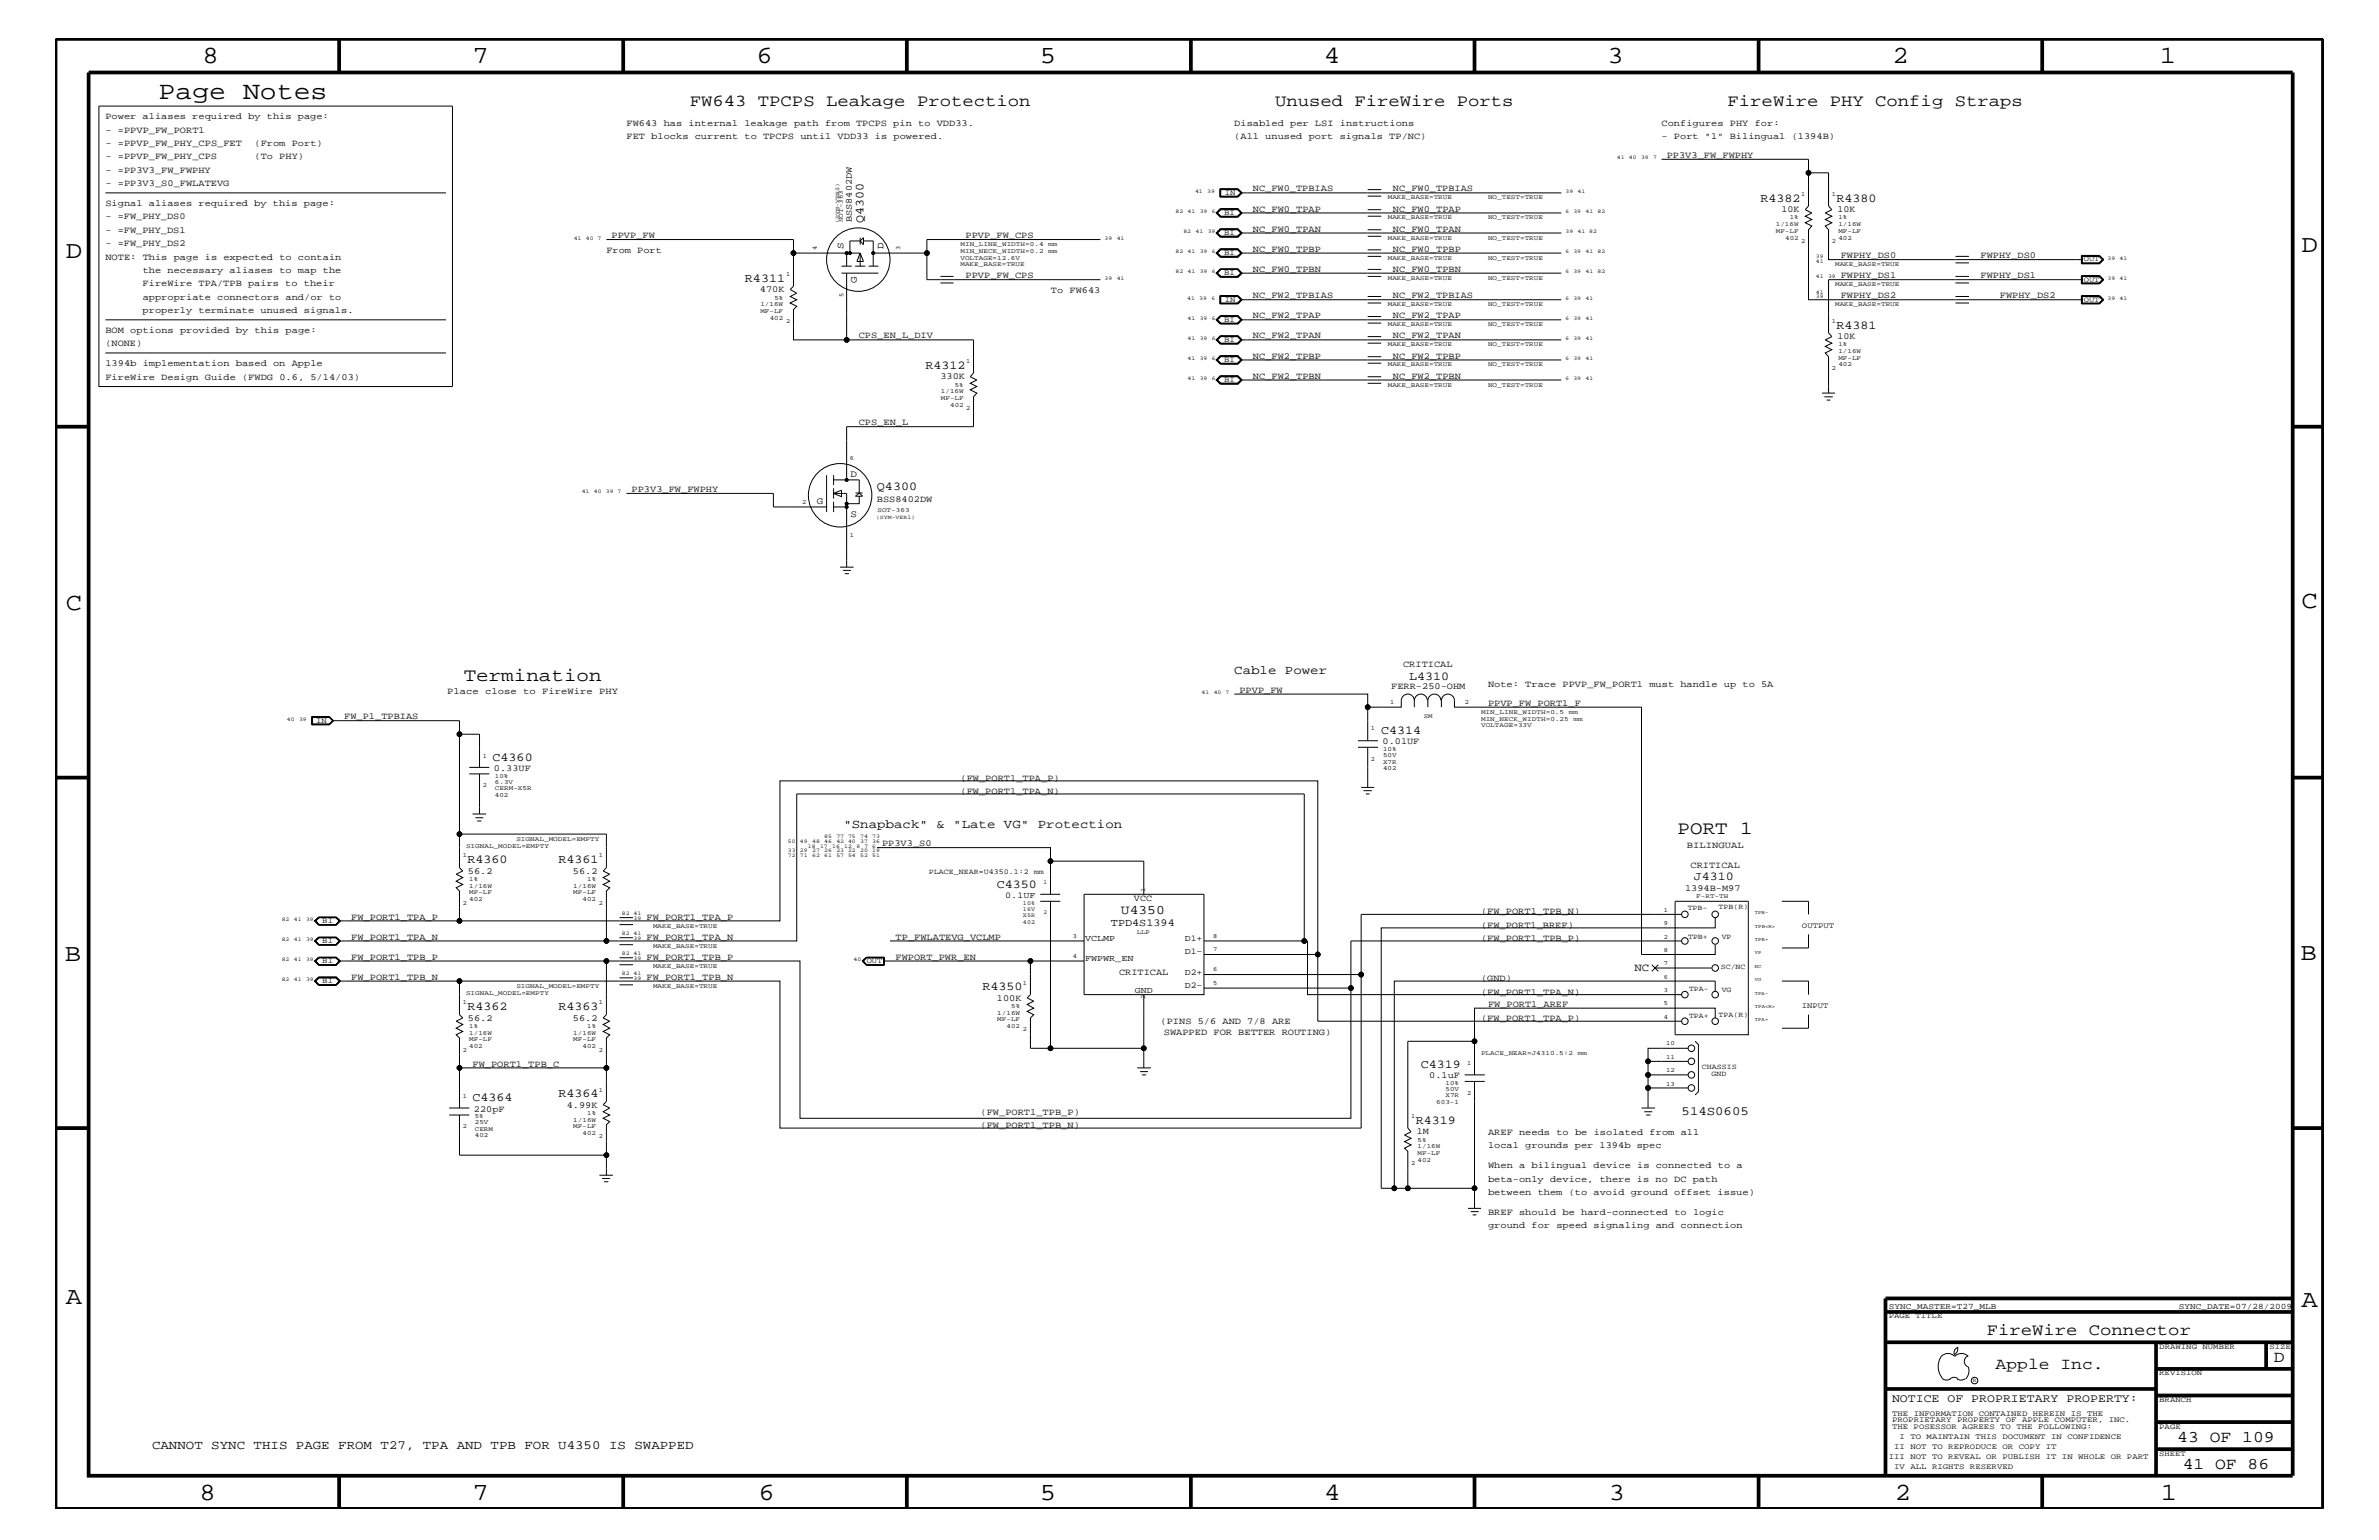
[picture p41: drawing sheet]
<svg xmlns="http://www.w3.org/2000/svg" width="432mm" height="279mm" viewBox="0 0 432 279" stroke-linecap="round" stroke-linejoin="round" font-family="sans-serif">
<defs><g id="words">
<text font-size="4.6" x="28.8" y="18">Page Notes</text>
<g font-size="4.5">
<text x="36.7" y="11.5">8</text>
<text x="85.8" y="11.5">7</text>
<text x="137.3" y="11.5">6</text>
<text x="188.7" y="11.5">5</text>
<text x="240.3" y="11.5">4</text>
<text x="291.8" y="11.5">3</text>
<text x="343.5" y="11.5">2</text>
<text x="392" y="11.5">1</text>
<text x="11.9" y="46.8">D</text>
<text x="417.7" y="45.7">D</text>
<text x="11.9" y="110.6">C</text>
<text x="417.7" y="110.3">C</text>
<text x="11.8" y="174.3">B</text>
<text x="417.6" y="174.2">B</text>
<text x="11.9" y="236.7">A</text>
<text x="417.7" y="237.1">A</text>
<text x="36.2" y="272.1">8</text>
<text x="85.8" y="272.1">7</text>
<text x="137.7" y="272.1">6</text>
<text x="188.7" y="272.1">5</text>
<text x="240.4" y="272.1">4</text>
<text x="292" y="272.1">3</text>
<text x="343.9" y="272.1">2</text>
<text x="392.2" y="272.1">1</text>
</g>
<g font-size="3.4">
<text x="84.2" y="123.5">Termination</text>
<text x="304.5" y="151.3">PORT 1</text>
</g>
<g font-size="3">
<text x="125.2" y="19.2">FW643 TPCPS Leakage Protection</text>
<text x="231.4" y="19.2">Unused FireWire Ports</text>
<text x="313.6" y="19.2">FireWire PHY Config Straps</text>
<text x="360.6" y="242.3">FireWire Connector</text>
<text x="362.2" y="248.4">Apple Inc.</text>
<text x="412.7" y="247.1">D</text>
<text x="395.2" y="261.6">43 OF 109</text>
<text x="396.2" y="266.6">41 OF 86</text>
</g>
<text font-size="2.4" x="203.5" y="165.9">U4350</text>
<g font-size="2.3">
<text x="224" y="122.3">Cable Power</text>
<text x="153.1" y="150.1">&quot;Snapback&quot; &amp; &quot;Late VG&quot; Protection</text>
<text x="305.2" y="202.3">514S0605</text>
<text x="27.6" y="262.9">CANNOT SYNC THIS PAGE FROM T27, TPA AND TPB FOR U4350 IS SWAPPED</text>
</g>
<g font-size="2.2">
<text x="156.7" y="40.4" transform="rotate(-90 156.7 40.4)">Q4300</text>
<text x="319.5" y="36.7">R4382</text>
<text x="333.3" y="36.7">R4380</text>
<text x="135.2" y="51.3">R4311</text>
<text x="333.3" y="59.7">R4381</text>
<text x="168" y="67">R4312</text>
<text x="159.2" y="88.9">Q4300</text>
<text x="255.8" y="123.4">L4310</text>
<text x="250.7" y="133.2">C4314</text>
<text x="89.4" y="138">C4360</text>
<text x="84.8" y="156.7">R4360</text>
<text x="101.3" y="156.7">R4361</text>
<text x="180.9" y="161.1">C4350</text>
<text x="307.4" y="159.7">J4310</text>
<text x="178.3" y="179.7">R4350</text>
<text x="84.8" y="183.3">R4362</text>
<text x="101.3" y="183.3">R4363</text>
<text x="257.9" y="193.7">C4319</text>
<text x="85.8" y="199.8">C4364</text>
<text x="101.3" y="199.1">R4364</text>
<text x="257" y="204">R4319</text>
</g>
<text font-size="2.1" x="343.4" y="254.4">NOTICE OF PROPRIETARY PROPERTY:</text>
<text font-size="2" x="296.7" y="176.2">NC</text>
<text font-size="1.9" x="201.6" y="168">TPD4S1394</text>
<g font-size="1.8">
<text x="153.1" y="45.2" transform="rotate(-90 153.1 45.2)">S</text>
<text x="160.4" y="45.2" transform="rotate(-90 160.4 45.2)">D</text>
<text x="155.5" y="51.3" transform="rotate(-90 155.5 51.3)">G</text>
<text x="154.3" y="86.5">D</text>
<text x="148.3" y="91.4">G</text>
<text x="154.3" y="93.8">S</text>
</g>
<g font-size="1.7">
<text x="19.1" y="21.6">Power aliases required by this page:</text>
<text x="113.7" y="22.9">FW643 has internal leakage path from TPCPS pin to VDD33.</text>
<text x="224" y="22.9">Disabled per LSI instructions</text>
<text x="301.6" y="22.9">Configures PHY for:</text>
<text x="19.1" y="28.9">- =PPVP_FW_PHY_CPS</text>
<text x="19.1" y="24.1">- =PPVP_FW_PORT1</text>
<text x="19.1" y="26.5">- =PPVP_FW_PHY_CPS_FET</text>
<text x="46.2" y="28.9">(To PHY)</text>
<text x="46.2" y="26.5">(From Port)</text>
<text x="113.7" y="25.3">FET blocks current to TPCPS until VDD33 is powered.</text>
<text x="224" y="25.3">(All unused port signals TP/NC)</text>
<text x="301.6" y="25.3">- Port &quot;1&quot; Bilingual (1394B)</text>
<text x="302.5" y="28.6">PP3V3_FW_FWPHY</text>
<text x="19.1" y="31.4">- =PP3V3_FW_FWPHY</text>
<text x="19.1" y="33.7">- =PP3V3_S0_FWLATEVG</text>
<text x="227.4" y="34.7">NC_FW0_TPBIAS</text>
<text x="252.8" y="34.7">NC_FW0_TPBIAS</text>
<text x="19.1" y="39.8">- =FW_PHY_DS0</text>
<text x="19.1" y="37.4">Signal aliases required by this page:</text>
<text x="154.6" y="40.3" transform="rotate(-90 154.6 40.3)">BSS8402DW</text>
<text x="227.4" y="38.4">NC_FW0_TPAP</text>
<text x="252.8" y="38.4">NC_FW0_TPAP</text>
<text x="323.3" y="38.5">10K</text>
<text x="333.5" y="38.5">10K</text>
<text x="19.1" y="47.1">NOTE: This page is expected to contain</text>
<text x="19.1" y="44.6">- =FW_PHY_DS2</text>
<text x="19.1" y="42.3">- =FW_PHY_DS1</text>
<text x="110.1" y="45.9">From Port</text>
<text x="111" y="43.2">PPVP_FW</text>
<text x="175.3" y="43.2">PPVP_FW_CPS</text>
<text x="227.4" y="45.7">NC_FW0_TPBP</text>
<text x="227.4" y="42">NC_FW0_TPAN</text>
<text x="252.8" y="42">NC_FW0_TPAN</text>
<text x="252.8" y="45.7">NC_FW0_TPBP</text>
<text x="334.1" y="46.8">FWPHY_DS0</text>
<text x="359.5" y="46.8">FWPHY_DS0</text>
<text x="25.9" y="51.9">FireWire TPA/TPB pairs to their</text>
<text x="25.9" y="49.6">the necessary aliases to map the</text>
<text x="137.9" y="53">470K</text>
<text x="175.3" y="50.5">PPVP_FW_CPS</text>
<text x="190.8" y="53.2">To FW643</text>
<text x="227.4" y="49.3">NC_FW0_TPBN</text>
<text x="252.8" y="49.3">NC_FW0_TPBN</text>
<text x="334.1" y="50.5">FWPHY_DS1</text>
<text x="359.5" y="50.5">FWPHY_DS1</text>
<text x="25.9" y="56.8">properly terminate unused signals.</text>
<text x="25.9" y="54.4">appropriate connectors and/or to</text>
<text x="227.4" y="54.1">NC_FW2_TPBIAS</text>
<text x="227.4" y="57.8">NC_FW2_TPAP</text>
<text x="252.8" y="54.1">NC_FW2_TPBIAS</text>
<text x="252.8" y="57.8">NC_FW2_TPAP</text>
<text x="334.1" y="54.1">FWPHY_DS2</text>
<text x="363" y="54.1">FWPHY_DS2</text>
<text x="19.1" y="62.9">(NONE)</text>
<text x="19.1" y="60.4">BOM options provided by this page:</text>
<text x="155.9" y="61.4">CPS_EN_L_DIV</text>
<text x="227.4" y="65.1">NC_FW2_TPBP</text>
<text x="227.4" y="61.4">NC_FW2_TPAN</text>
<text x="252.8" y="61.4">NC_FW2_TPAN</text>
<text x="252.8" y="65.1">NC_FW2_TPBP</text>
<text x="333.5" y="61.5">10K</text>
<text x="19.1" y="68.9">FireWire Design Guide (FWDG 0.6, 5/14/03)</text>
<text x="19.1" y="66.5">1394b implementation based on Apple</text>
<text x="170.7" y="68.8">330K</text>
<text x="227.4" y="68.7">NC_FW2_TPBN</text>
<text x="252.8" y="68.7">NC_FW2_TPBN</text>
<text x="155.9" y="77.2">CPS_EN_L</text>
<text x="114.6" y="89.3">PP3V3_FW_FWPHY</text>
<text x="159.2" y="91.1">BSS8402DW</text>
<text x="81.2" y="125.9">Place close to FireWire PHY</text>
<text x="225" y="125.7">PPVP_FW</text>
<text x="252.5" y="125.1">FERR-250-OHM</text>
<text x="254.7" y="121">CRITICAL</text>
<text x="270.1" y="124.7">Note: Trace PPVP_FW_PORT1 must handle up to 5A</text>
<text x="62.5" y="130.5">FW_P1_TPBIAS</text>
<text x="270.1" y="128">PPVP_FW_PORT1_F</text>
<text x="251" y="135">0.01UF</text>
<text x="89.7" y="139.8">0.33UF</text>
<text x="174.3" y="141.7">(FW_PORT1_TPA_P)</text>
<text x="174.3" y="144">(FW_PORT1_TPA_N)</text>
<text x="160.1" y="153.5">PP3V3_S0</text>
<text x="306.2" y="153.8">BILINGUAL</text>
<text x="84.9" y="158.5">56.2</text>
<text x="104" y="158.5">56.2</text>
<text x="305.9" y="161.6">1394B-M97</text>
<text x="306.8" y="157.4">CRITICAL</text>
<text x="63.8" y="166.9">FW_PORT1_TPA_P</text>
<text x="117.3" y="166.9">FW_PORT1_TPA_P</text>
<text x="205.8" y="163.5">VCC</text>
<text x="268.8" y="165.9">(FW_PORT1_TPB_N)</text>
<text x="63.8" y="170.5">FW_PORT1_TPA_N</text>
<text x="117.3" y="170.5">FW_PORT1_TPA_N</text>
<text x="162.6" y="170.5">TP_FWLATEVG_VCLMP</text>
<text x="268.8" y="170.7">(FW_PORT1_TPB_P)</text>
<text x="268.8" y="168.3">(FW_PORT1_BREF)</text>
<text x="63.8" y="174.2">FW_PORT1_TPB_P</text>
<text x="63.8" y="177.7">FW_PORT1_TPB_N</text>
<text x="117.3" y="174.2">FW_PORT1_TPB_P</text>
<text x="117.3" y="177.7">FW_PORT1_TPB_N</text>
<text x="162.6" y="174.2">FWPORT_PWR_EN</text>
<text x="203.1" y="176.8">CRITICAL</text>
<text x="268.8" y="178">(GND)</text>
<text x="84.9" y="185.2">56.2</text>
<text x="104" y="185.2">56.2</text>
<text x="180.9" y="181.6">100K</text>
<text x="210.7" y="185.9">(PINS 5/6 AND 7/8 ARE</text>
<text x="268.8" y="185.3">(FW_PORT1_TPA_P)</text>
<text x="268.8" y="180.5">(FW_PORT1_TPA_N)</text>
<text x="270.1" y="182.7">FW_PORT1_AREF</text>
<text x="211.2" y="187.7">SWAPPED FOR BETTER ROUTING)</text>
<text x="85.8" y="193.6">FW_PORT1_TPB_C</text>
<text x="259.4" y="195.6">0.1uF</text>
<text x="86" y="201.7">220pF</text>
<text x="102.9" y="200.9">4.99K</text>
<text x="178" y="202.3">(FW_PORT1_TPB_P)</text>
<text x="178" y="204.7">(FW_PORT1_TPB_N)</text>
<text x="257.1" y="205.8">1M</text>
<text x="270.1" y="205.9">AREF needs to be isolated from all</text>
<text x="270.1" y="208.3">local grounds per 1394b spec</text>
<text x="270.1" y="211.9">When a bilingual device is connected to a</text>
<text x="270.1" y="214.4">beta-only device, there is no DC path</text>
<text x="270.1" y="216.9">between them (to avoid ground offset issue)</text>
<text x="270.1" y="220.4">BREF should be hard-connected to logic</text>
<text x="270.1" y="222.9">ground for speed signaling and connection</text>
</g>
<g font-size="1.6">
<text x="182.5" y="162.8">0.1UF</text>
<text x="196.9" y="170.7">VCLMP</text>
<text x="215.1" y="173.2">D1-</text>
<text x="215.1" y="170.7">D1+</text>
<text x="196.9" y="174.4">FWPWR_EN</text>
<text x="215.1" y="179.3">D2-</text>
<text x="215.1" y="176.8">D2+</text>
<text x="206" y="180.2">GND</text>
</g>
<g font-size="1.5">
<text x="342.8" y="237.4">SYNC_MASTER=T27_MLB</text>
<text x="395.5" y="237.4">SYNC_DATE=07/28/2009</text>
</g>
<g font-size="1.4">
<text x="222.3" y="35.3">IN</text>
<text x="222.2" y="39">BI</text>
<text x="222.2" y="42.6">BI</text>
<text x="222.2" y="46.3">BI</text>
<text x="378.2" y="47.4">OUT</text>
<text x="222.2" y="49.9">BI</text>
<text x="378.2" y="51.1">OUT</text>
<text x="222.2" y="58.4">BI</text>
<text x="222.3" y="54.7">IN</text>
<text x="378.2" y="54.7">OUT</text>
<text x="222.2" y="62">BI</text>
<text x="222.2" y="65.6">BI</text>
<text x="222.2" y="69.3">BI</text>
<text x="57.4" y="131.1">IN</text>
<text x="168.6" y="158.6">PLACE_NEAR=U4350.1:2 mm</text>
<text x="58.5" y="167.5">BI</text>
<text x="306.3" y="165">TPB-</text>
<text x="311.9" y="165">TPB(R)</text>
<text x="58.5" y="171.1">BI</text>
<text x="306.4" y="170.3">TPB+</text>
<text x="312.5" y="170.3">VP</text>
<text x="327.1" y="168.3">OUTPUT</text>
<text x="58.5" y="174.8">BI</text>
<text x="58.5" y="178.4">BI</text>
<text x="157.3" y="174.8">OUT</text>
<text x="306.6" y="179.9">TPA-</text>
<text x="312.3" y="175.9">SC/NC</text>
<text x="312.5" y="179.9">VG</text>
<text x="306.6" y="184.7">TPA+</text>
<text x="311.9" y="184.6">TPA(R)</text>
<text x="327.1" y="182.9">INPUT</text>
<text x="308.9" y="193.9">CHASSIS</text>
<text x="310.6" y="195.3">GND</text>
<text x="342.8" y="239.2">PAGE TITLE</text>
<text x="391.9" y="244.7">DRAWING NUMBER</text>
<text x="411.9" y="244.7">SIZE</text>
<text x="391.9" y="249.5">REVISION</text>
<text x="343.4" y="256.8">THE INFORMATION CONTAINED HEREIN IS THE</text>
<text x="391.9" y="254.4">BRANCH</text>
<text x="343.4" y="259.3">THE POSESSOR AGREES TO THE FOLLOWING:</text>
<text x="343.4" y="258">PROPRIETARY PROPERTY OF APPLE COMPUTER, INC.</text>
<text x="343.8" y="262.9">II NOT TO REPRODUCE OR COPY IT</text>
<text x="344.8" y="261.1">I TO MAINTAIN THIS DOCUMENT IN CONFIDENCE</text>
<text x="391.9" y="259.3">PAGE</text>
<text x="342.8" y="264.7">III NOT TO REVEAL OR PUBLISH IT IN WHOLE OR PART</text>
<text x="343.8" y="266.6">IV ALL RIGHTS RESERVED</text>
<text x="391.9" y="264.1">SHEET</text>
</g>
<g font-size="1.2">
<text x="326.9" y="35.6">1</text>
<text x="332.5" y="35.6">1</text>
<text x="153" y="40.3" transform="rotate(-90 153 40.3)">SOT-363</text>
<text x="251.9" y="36.2">MAKE_BASE=TRUE</text>
<text x="251.9" y="39.8">MAKE_BASE=TRUE</text>
<text x="270.1" y="36.2">NO_TEST=TRUE</text>
<text x="270.1" y="39.8">NO_TEST=TRUE</text>
<text x="322.3" y="41">1/16W</text>
<text x="324.9" y="39.8">1%</text>
<text x="333.7" y="41">1/16W</text>
<text x="333.7" y="39.8">1%</text>
<text x="148.3" y="45.3" transform="rotate(-90 148.3 45.3)">4</text>
<text x="163.4" y="45.3" transform="rotate(-90 163.4 45.3)">3</text>
<text x="174.3" y="44.6">MIN_LINE_WIDTH=0.4</text>
<text x="174.3" y="45.9">MIN_NECK_WIDTH=0.2</text>
<text x="174.3" y="47.1">VOLTAGE=12.6V</text>
<text x="190.3" y="44.6">mm</text>
<text x="190.3" y="45.9">mm</text>
<text x="251.9" y="43.5">MAKE_BASE=TRUE</text>
<text x="251.9" y="47.1">MAKE_BASE=TRUE</text>
<text x="270.1" y="43.5">NO_TEST=TRUE</text>
<text x="270.1" y="47.1">NO_TEST=TRUE</text>
<text x="322.3" y="42.3">MF-LF</text>
<text x="324" y="43.5">402</text>
<text x="326.9" y="44.1">2</text>
<text x="332.5" y="44.1">2</text>
<text x="333.7" y="43.5">402</text>
<text x="333.7" y="42.3">MF-LF</text>
<text x="142.7" y="50.2">1</text>
<text x="153.1" y="54" transform="rotate(-90 153.1 54)">5</text>
<text x="174.3" y="48.3">MAKE_BASE=TRUE</text>
<text x="251.9" y="50.7">MAKE_BASE=TRUE</text>
<text x="270.1" y="50.7">NO_TEST=TRUE</text>
<text x="333.1" y="51.9">MAKE_BASE=TRUE</text>
<text x="333.1" y="48.3">MAKE_BASE=TRUE</text>
<text x="138" y="56.8">MF-LF</text>
<text x="138" y="55.6">1/16W</text>
<text x="139.7" y="58">402</text>
<text x="140.5" y="54.4">5%</text>
<text x="142.7" y="58.6">2</text>
<text x="251.9" y="55.6">MAKE_BASE=TRUE</text>
<text x="251.9" y="59.2">MAKE_BASE=TRUE</text>
<text x="270.1" y="55.6">NO_TEST=TRUE</text>
<text x="270.1" y="59.2">NO_TEST=TRUE</text>
<text x="332.5" y="58.6">1</text>
<text x="333.1" y="55.6">MAKE_BASE=TRUE</text>
<text x="175.3" y="65.9">1</text>
<text x="251.9" y="62.9">MAKE_BASE=TRUE</text>
<text x="270.1" y="62.9">NO_TEST=TRUE</text>
<text x="333.7" y="64">1/16W</text>
<text x="333.7" y="62.9">1%</text>
<text x="333.7" y="65.3">MF-LF</text>
<text x="170.8" y="71.3">1/16W</text>
<text x="173.3" y="70.1">5%</text>
<text x="251.9" y="66.5">MAKE_BASE=TRUE</text>
<text x="251.9" y="70.1">MAKE_BASE=TRUE</text>
<text x="270.1" y="66.5">NO_TEST=TRUE</text>
<text x="270.1" y="70.1">NO_TEST=TRUE</text>
<text x="332.5" y="67.1">2</text>
<text x="333.7" y="66.5">402</text>
<text x="170.8" y="72.6">MF-LF</text>
<text x="172.5" y="73.8">402</text>
<text x="175.3" y="74.4">2</text>
<text x="154.3" y="83.5">6</text>
<text x="145.6" y="91.4">2</text>
<text x="159.3" y="92.8">SOT-363</text>
<text x="154.3" y="97.4">1</text>
<text x="252.3" y="127.7">1</text>
<text x="258.4" y="130.2">SM</text>
<text x="265.9" y="127.7">2</text>
<text x="268.8" y="131.9">VOLTAGE=33V</text>
<text x="268.8" y="129.6">MIN_LINE_WIDTH=0.5</text>
<text x="268.8" y="130.8">MIN_NECK_WIDTH=0.25</text>
<text x="284.8" y="129.6">mm</text>
<text x="285.6" y="130.8">mm</text>
<text x="87.6" y="137.4">1</text>
<text x="248.8" y="132.5">1</text>
<text x="251" y="136.2">10%</text>
<text x="251" y="137.3">50V</text>
<text x="87.6" y="142.9">2</text>
<text x="89.8" y="142.2">6.3V</text>
<text x="89.8" y="141.1">10%</text>
<text x="89.8" y="143.4">CERM-X5R</text>
<text x="248.8" y="138">2</text>
<text x="251" y="138.5">X7R</text>
<text x="251" y="139.7">402</text>
<text x="89.8" y="144.6">402</text>
<text x="84" y="155.6">1</text>
<text x="84.6" y="153.8">SIGNAL_MODEL=EMPTY</text>
<text x="93.7" y="152.6">SIGNAL_MODEL=EMPTY</text>
<text x="108.7" y="155.6">1</text>
<text x="85.2" y="161.1">1/16W</text>
<text x="85.2" y="159.9">1%</text>
<text x="104.1" y="161.1">1/16W</text>
<text x="106.6" y="159.9">1%</text>
<text x="207.9" y="161.9" transform="rotate(-90 207.9 161.9)">1</text>
<text x="84" y="164.1">2</text>
<text x="85.2" y="162.2">MF-LF</text>
<text x="85.2" y="163.5">402</text>
<text x="104.1" y="162.2">MF-LF</text>
<text x="105.7" y="163.5">402</text>
<text x="108.7" y="164.1">2</text>
<text x="302" y="165.4">1</text>
<text x="302" y="167.8">9</text>
<text x="307.9" y="163">F-RT-TH</text>
<text x="118.5" y="168.3">MAKE_BASE=TRUE</text>
<text x="118.5" y="172">MAKE_BASE=TRUE</text>
<text x="194.7" y="170.1">3</text>
<text x="194.7" y="173.8">4</text>
<text x="206.3" y="169.4">LLP</text>
<text x="220.2" y="172.6">7</text>
<text x="220.2" y="170.1">8</text>
<text x="302" y="170.3">2</text>
<text x="302" y="172.7">8</text>
<text x="93.7" y="179.3">SIGNAL_MODEL=EMPTY</text>
<text x="118.5" y="175.6">MAKE_BASE=TRUE</text>
<text x="118.5" y="179.3">MAKE_BASE=TRUE</text>
<text x="185.7" y="178.7">1</text>
<text x="220.2" y="178.7">5</text>
<text x="220.2" y="176.2">6</text>
<text x="302" y="179.9">3</text>
<text x="302" y="177.6">6</text>
<text x="302" y="175.1">7</text>
<text x="84" y="182.2">1</text>
<text x="84.6" y="180.5">SIGNAL_MODEL=EMPTY</text>
<text x="108.7" y="182.2">1</text>
<text x="181" y="184.1">1/16W</text>
<text x="181" y="185.3">MF-LF</text>
<text x="183.6" y="182.9">5%</text>
<text x="207.9" y="181.2" transform="rotate(-90 207.9 181.2)">2</text>
<text x="302" y="184.9">4</text>
<text x="302" y="182.4">5</text>
<text x="84" y="190.8">2</text>
<text x="85.2" y="187.7">1/16W</text>
<text x="85.2" y="186.5">1%</text>
<text x="85.2" y="190.2">402</text>
<text x="85.2" y="188.9">MF-LF</text>
<text x="104.1" y="188.9">MF-LF</text>
<text x="104.1" y="187.7">1/16W</text>
<text x="105.7" y="190.2">402</text>
<text x="106.6" y="186.5">1%</text>
<text x="108.7" y="190.8">2</text>
<text x="182.7" y="186.5">402</text>
<text x="185.7" y="187.1">2</text>
<text x="268.8" y="191.4">PLACE_NEAR=J4310.5:2</text>
<text x="286.4" y="191.4">mm</text>
<text x="302.4" y="189.7">10</text>
<text x="262.4" y="196.8">10%</text>
<text x="262.4" y="197.9">50V</text>
<text x="266.3" y="193.2">1</text>
<text x="302.4" y="192.1">11</text>
<text x="302.4" y="194.5">12</text>
<text x="302.4" y="197">13</text>
<text x="84" y="199.2">1</text>
<text x="86.2" y="202.9">5%</text>
<text x="86.2" y="204">25V</text>
<text x="104.1" y="203.5">1/16W</text>
<text x="106.6" y="202.3">1%</text>
<text x="108.7" y="198.1">1</text>
<text x="256.1" y="202.9">1</text>
<text x="260.7" y="200.3">603-1</text>
<text x="262.4" y="199.1">X7R</text>
<text x="266.3" y="198.7">2</text>
<text x="84" y="204.7">2</text>
<text x="86.2" y="206.4">402</text>
<text x="86.2" y="205.2">CERM</text>
<text x="104.1" y="204.7">MF-LF</text>
<text x="105.7" y="205.9">402</text>
<text x="108.7" y="206.5">2</text>
<text x="257.3" y="208.3">1/16W</text>
<text x="257.3" y="207.1">5%</text>
<text x="257.3" y="209.6">MF-LF</text>
<text x="256.1" y="211.4">2</text>
<text x="257.3" y="210.8">402</text>
</g>
<g font-size="1.1">
<text x="189.4" y="160.5">1</text>
<text x="185.7" y="167.6">402</text>
<text x="185.7" y="164.1">10%</text>
<text x="185.7" y="166.4">X5R</text>
<text x="185.7" y="165.2">16V</text>
<text x="189.4" y="165.9">2</text>
</g>
<g font-size="1">
<text x="293.5" y="28.9">41</text>
<text x="295.7" y="28.9">40</text>
<text x="297.9" y="28.9">39</text>
<text x="300.1" y="28.9">7</text>
<text x="216.9" y="35">41</text>
<text x="219.1" y="35">39</text>
<text x="284.1" y="35">39</text>
<text x="286.3" y="35">41</text>
<text x="152.3" y="40.4" transform="rotate(-90 152.3 40.4)">(SYM-VER2)</text>
<text x="213.4" y="38.6">82</text>
<text x="215.6" y="38.6">41</text>
<text x="217.8" y="38.6">39</text>
<text x="220" y="38.6">6</text>
<text x="284.1" y="38.6">6</text>
<text x="285.6" y="38.6">39</text>
<text x="287.8" y="38.6">41</text>
<text x="290" y="38.6">82</text>
<text x="104.1" y="43.5">41</text>
<text x="106.3" y="43.5">40 7</text>
<text x="200.5" y="43.5">39</text>
<text x="202.7" y="43.5">41</text>
<text x="213.4" y="45.9">82</text>
<text x="214.8" y="42.3">82</text>
<text x="215.6" y="45.9">41</text>
<text x="217" y="42.3">41</text>
<text x="217.8" y="45.9">39</text>
<text x="219.2" y="42.3">39</text>
<text x="220" y="45.9">6</text>
<text x="284.1" y="45.9">6</text>
<text x="284.1" y="42.3">39</text>
<text x="285.6" y="45.9">39</text>
<text x="286.3" y="42.3">41 82</text>
<text x="287.8" y="45.9">41</text>
<text x="290" y="45.9">82</text>
<text x="329.6" y="46.8">39</text>
<text x="329.6" y="47.7">41</text>
<text x="382.5" y="47.1">39</text>
<text x="384.7" y="47.1">41</text>
<text x="200.5" y="50.7">39</text>
<text x="202.7" y="50.7">41</text>
<text x="213.4" y="49.6">82</text>
<text x="215.6" y="49.6">41</text>
<text x="217.8" y="49.6">39</text>
<text x="220" y="49.6">6</text>
<text x="284.1" y="49.6">6</text>
<text x="285.6" y="49.6">39</text>
<text x="287.8" y="49.6">41</text>
<text x="290" y="49.6">82</text>
<text x="329.6" y="53.3">41</text>
<text x="329.6" y="50.5">41</text>
<text x="331.8" y="50.5">39</text>
<text x="382.5" y="50.7">39</text>
<text x="384.7" y="50.7">41</text>
<text x="215.5" y="54.4">41</text>
<text x="215.6" y="58">41</text>
<text x="217.7" y="54.4">39</text>
<text x="217.8" y="58">39</text>
<text x="219.9" y="54.4">6</text>
<text x="220" y="58">6</text>
<text x="284.1" y="54.4">6</text>
<text x="284.1" y="58">6</text>
<text x="285.6" y="54.4">39</text>
<text x="285.6" y="58">39</text>
<text x="287.8" y="54.4">41</text>
<text x="287.8" y="58">41</text>
<text x="329.6" y="54.1">39</text>
<text x="382.5" y="54.4">39</text>
<text x="384.7" y="54.4">41</text>
<text x="215.6" y="61.7">41</text>
<text x="215.6" y="65.3">41</text>
<text x="217.8" y="61.7">39</text>
<text x="217.8" y="65.3">39</text>
<text x="220" y="61.7">6</text>
<text x="220" y="65.3">6</text>
<text x="284.1" y="61.7">6</text>
<text x="284.1" y="65.3">6</text>
<text x="285.6" y="61.7">39</text>
<text x="285.6" y="65.3">39</text>
<text x="287.8" y="61.7">41</text>
<text x="287.8" y="65.3">41</text>
<text x="215.6" y="68.9">41</text>
<text x="217.8" y="68.9">39</text>
<text x="220" y="68.9">6</text>
<text x="284.1" y="68.9">6</text>
<text x="285.6" y="68.9">39</text>
<text x="287.8" y="68.9">41</text>
<text x="105.6" y="89.5">41</text>
<text x="107.8" y="89.5">40</text>
<text x="110" y="89.5">39 7</text>
<text x="159" y="94.2">(SYM-VER1)</text>
<text x="218.1" y="125.9">41</text>
<text x="220.3" y="125.9">40 7</text>
<text x="52.1" y="130.8">40</text>
<text x="54.3" y="130.8">39</text>
<text x="143" y="155.6">72</text>
<text x="143" y="154.6">33</text>
<text x="143" y="152.9">50</text>
<text x="145.2" y="152.9">49</text>
<text x="145.2" y="155.6">71</text>
<text x="145.2" y="154.6">29</text>
<text x="146.6" y="153.8">18</text>
<text x="147.4" y="152.9">48</text>
<text x="147.4" y="155.6">62</text>
<text x="147.4" y="154.6">27</text>
<text x="148.8" y="153.8">17</text>
<text x="149.6" y="152">85</text>
<text x="149.6" y="154.6">26</text>
<text x="149.6" y="152.9">46</text>
<text x="149.6" y="155.6">61</text>
<text x="151" y="153.8">16</text>
<text x="151.8" y="155.6">57 54</text>
<text x="151.8" y="152">77 75</text>
<text x="151.8" y="154.6">23 22</text>
<text x="151.8" y="152.9">42 40</text>
<text x="153.2" y="153.8">12</text>
<text x="155.4" y="153.8">8</text>
<text x="156.1" y="155.6">52</text>
<text x="156.1" y="152">74</text>
<text x="156.1" y="154.6">20</text>
<text x="156.1" y="152.9">37</text>
<text x="156.9" y="153.8">7</text>
<text x="158.3" y="152">73</text>
<text x="158.3" y="154.6">19</text>
<text x="158.3" y="152.9">36</text>
<text x="158.3" y="155.6">51</text>
<text x="158.3" y="153.8">6</text>
<text x="51.1" y="167.1">82</text>
<text x="53.3" y="167.1">41</text>
<text x="55.5" y="167.1">39</text>
<text x="112.9" y="166">82 41</text>
<text x="115" y="166.9">39</text>
<text x="51.1" y="170.7">82</text>
<text x="53.3" y="170.7">41</text>
<text x="55.5" y="170.7">39</text>
<text x="112.9" y="173.3">82 41</text>
<text x="112.9" y="169.6">82 41</text>
<text x="115" y="170.5">39</text>
<text x="51.1" y="174.4">82</text>
<text x="51.1" y="178">82</text>
<text x="53.3" y="174.4">41</text>
<text x="53.3" y="178">41</text>
<text x="55.5" y="174.4">39</text>
<text x="55.5" y="178">39</text>
<text x="112.9" y="176.9">82 41</text>
<text x="115" y="174.2">39</text>
<text x="115" y="177.7">39</text>
<text x="154.9" y="174.4">40</text>
<text x="358.1" y="250.7">R</text>
</g>
<g font-size=".9">
<text x="318.5" y="165.9">TPB-</text>
<text x="318.5" y="170.7">TPB+</text>
<text x="318.5" y="173.2">VP</text>
<text x="318.5" y="168.3">TPB&lt;R&gt;</text>
<text x="318.5" y="178">VG</text>
<text x="318.5" y="175.6">NC</text>
<text x="318.5" y="185.3">TPA+</text>
<text x="318.5" y="180.5">TPA-</text>
<text x="318.5" y="182.9">TPA&lt;R&gt;</text>
</g>
</g></defs>
<g fill="none" stroke="#000" stroke-width=".18">
<path d="M17.9 19.2h64.2v50.9h-64.2zM19.1 35h61.8M220.7 38.6l.8-.7h3.2l.8 .7-.8 .8h-3.2zM221.4 34.2h3.3l.8 .8-.8 .8h-3.3zM221.5 37.9h3.1l.8 .7-.8 .7h-3.1l-.7-.7zM221.6 38h3l.7 .6-.7 .7h-3l-.7-.7zM221.6 34.4h3l.6 .6-.6 .6h-3zM224.6 34.3l.7 .7-.7 .7M224.6 34.3l.8 .7-.8 .7M224.6 34.3h-3.1v1.4h3.1M225.2 38.6l-.6 .6h-3l-.6-.6 .6-.6h3l.6 .6h58.2M225.2 35h58.2"/>
<path d="M248.2 35.6h2.5M248.2 34.4h2.5M248.2 39.2h2.5M248.2 38h2.5M301.6 28.9h26.7v2.5M19.1 58h61.8M110.1 43.5h33.9v8.4l-.6 .6 1.2 .7-1.2 .6 1.2 .6-1.2 .6 1.2 .6-.6 .6v5.5h9.7v-12.1M144 45.9h12.1M152.7 49.6h6.7M152.7 48.3h1.9M153.7 45.9v2.4M155.2 48.3h1.9"/>
<path d="M156.1 43.7l.6-.6v1.3l-.6-.7h-1.8v2.2M156.1 45.9l.6 1.5h-1.2zM156.1 43.1v1.3M156.1 45.9v2.4M156.7 43.7h1.8v4.6M157.6 48.3h1.8M158.5 45.9h9.7M170.7 50.2h2.4M170.7 51.3h2.4M199.7 43.5h-31.5v7.2h31.5M220.7 42.3l.8-.8h3.2l.8 .8-.8 .7h-3.2zM220.7 45.9l.8-.7h3.2l.8 .7-.8 .8h-3.2z"/>
<path d="M220.7 49.6l.8-.8h3.2l.8 .8-.8 .7h-3.2zM220.7 58l.8-.7h3.2l.8 .7-.8 .8h-3.2zM220.8 58l.7-.7h3.1l.8 .7-.8 .7h-3.1zM220.9 42.3l.7-.7h3l.7 .7-.7 .6h-3zM220.9 58l.7-.7h3l.7 .7-.7 .7h-3zM221.4 53.6h3.3l.8 .8-.8 .7h-3.3zM221.5 41.5h3.1l.8 .8-.8 .7h-3.1l-.7-.7zM221.5 45.2h3.1l.8 .7-.8 .7h-3.1l-.7-.7zM221.5 48.8h3.1l.8 .8-.8 .6h-3.1l-.7-.6zM221.6 45.2h3l.7 .7-.7 .6h-3l-.7-.6zM221.6 48.9h3l.6 .7h58.2M221.6 48.9h3l.7 .7-.7 .6h-3"/>
<path d="M221.6 48.9l-.7 .7 .7 .6M221.6 48.9l-.6 .7 .6 .6M221.6 53.8h3l.6 .6-.6 .6h-3zM224.6 53.7h-3.1v1.4h3.1M224.6 53.7l.7 .7-.7 .7M224.6 53.7l.8 .7-.8 .7M225.2 42.3l-.6 .6h-3M225.2 45.9l-.6 .6h-3M225.2 49.6l-.6 .6h-3M225.2 58l-.6 .6h-3l-.6-.6 .6-.6h3l.6 .6h58.2M225.2 54.4h58.2M248.2 46.5h2.5"/>
<path d="M248.2 55h2.5M248.2 53.8h2.5M248.2 42.9h2.5M248.2 41.7h2.5M248.2 58.6h2.5M248.2 57.4h2.5M248.2 50.2h2.5M248.2 48.9h2.5M248.2 45.3h2.5M283.4 42.3h-58.2l-.6-.6h-3l-.6 .6 .6 .6M283.4 45.9h-58.2l-.6-.6h-3l-.6 .6 .6 .6M354.9 47.7h2.5"/>
<path d="M354.9 46.5h2.5M354.9 55h2.5M354.9 53.8h2.5M354.9 50.2h2.5M354.9 51.3h2.5M377.8 46.3h3.3l.7 .8-.7 .8h-3.3zM377.8 50h3.3l.7 .7-.7 .8h-3.3zM377.8 53.6h3.3l.7 .8-.7 .7h-3.3zM378 50.7h-46.1v9.7l.6 .7-1.2 .6 1.2 .6-1.2 .6 1.2 .5-1.2 .6 .6 .7v6.6M378 47.1h-46.1v-5.4l-.6-.7 1.2-.6-1.2-.6 1.2-.6-1.2-.6 1.2-.6-.6-.6v-6h-3.6v6l-.6 .6 1.1 .6-1.1 .6 1.1 .6-1.1 .6 1.1 .6-.5 .7v12.7h49.7M378 46.5h3l.6 .6-.6 .6h-3zM378 53.8h3l.6 .6-.6 .6h-3z"/>
<path d="M378 50.2h3l.6 .5-.6 .6h-3zM381 46.4h-3.1v1.4h3.1M381 46.4l.8 .7-.8 .7M381 50.1h-3.1v1.3h3.1M381 53.7h-3.1v1.4h3.1M381 46.4l.7 .7-.7 .7M381 50.1l.8 .6-.8 .7M381 50.1l.7 .6-.7 .7M381 53.7l.8 .7-.8 .7M381 53.7l.7 .7-.7 .7M19.1 64h61.8M153.7 61.7h23v6l-.6 .7 1.2 .5-1.2 .6 1.2 .6-1.2 .6 1.2 .6-.6 .7v5.4h-23v9.7"/>
<path d="M220.7 61.7l.8-.8h3.2l.8 .8-.8 .7h-3.2zM220.7 65.3l.8-.8h3.2l.8 .8-.8 .8h-3.2zM220.7 68.9l.8-.7h3.2l.8 .7-.8 .8h-3.2zM220.9 68.9l.7-.6h3l.7 .6-.7 .6h-3zM221.5 61h3.1l.8 .7-.8 .6h-3.1l-.7-.6zM221.5 64.5h3.1l.8 .8-.8 .7h-3.1l-.7-.7zM221.5 68.2h3.1l.8 .7-.8 .7h-3.1l-.7-.7zM221.6 61h3l.7 .7-.7 .6h-3l-.7-.6zM221.6 64.6h3l.7 .7-.7 .7h-3l-.7-.7zM225.2 61.7l-.6 .6h-3l-.6-.6 .6-.6h3l.6 .6h58.2M225.2 65.3l-.6 .6h-3l-.6-.6 .6-.6h3l.6 .6h58.2M225.2 68.9l-.6 .6h-3"/>
<path d="M248.2 62.3h2.5M248.2 61.1h2.5M248.2 69.5h2.5M248.2 68.4h2.5M248.2 65.9h2.5M248.2 64.7h2.5M283.4 68.9h-58.2l-.6-.5h-3l-.6 .5 .6 .6M330.7 71.3h2.4M331.1 72h1.6M331.6 72.6h.6M113.7 89.5h26.7v2.5h9.6M150 86.2v6.7"/>
<path d="M151.3 87.1h4.7v2.3l.5 .6h-1.2l.7-.6M151.3 89.5l1.4-.6v1.2zM151.3 89.5h2.4v13.4M151.3 86.2v1.8M151.3 88.6v1.9M151.3 91v1.9M151.3 92h2.4M155.3 89.4h1.2M156 90v1.4h-2.3M152.5 102.9h2.4M153 103.5h1.4M153.3 104.1h.8"/>
<path d="M56.6 130h3.2l.7 .8-.7 .7h-3.2zM56.6 130.1h3.2l.7 .7-.7 .6h-3.2zM56.7 130.2h3.1l.6 .6-.6 .5h-3.1zM60.4 130.8h23v26.6l.6 .6-1.2 .6 1.2 .6-1.2 .7 1.2 .6-1.2 .6 .6 .6v5.4M83.4 133.2h3.6v6M85.2 139.2h3.6M224 125.9h24.2v2.4h6.1v-1.2a1.19 1.19 0 0 1 1.2-1.2 1.19 1.19 0 0 1 1.2 1.2M246.5 135.6h3.6M246.5 134.4h3.6M248.2 128.3v6.1M248.2 135.6v7.3M256.7 127.1a1.19 1.19 0 0 1 1.2-1.2 1.19 1.19 0 0 1 1.2 1.2"/>
<path d="M256.7 127.1v1.2M261.5 127.1a1.19 1.19 0 0 0-1.1-1.2 1.19 1.19 0 0 0-1.2 1.2v1.2M261.6 128.3v-1.2a1.19 1.19 0 0 1 1.2-1.2 1.19 1.19 0 0 1 1.2 1.2v1.2h33.9v44.9h13.4v-1.8M83.4 151.3h26.7v6.1l-.6 .6 1.2 .6-1.2 .6 1.2 .7-1.2 .6 1.2 .6-.6 .6v9h-48.5l-.6-.6h-3.1M85.2 140.4h3.6M85.8 147.7h2.4M86.3 148.4h1.4M86.6 149h.8M87 140.4v7.3M159.2 153.8h31.5v8.4M190.7 156.2h16.9v6M247.1 142.9h2.3"/>
<path d="M247.5 143.5h1.5M247.9 144h.7M57.8 166.4h3.2l.7 .7-.7 .7h-3.2M57.8 166.4h3.2l.8 .7-.8 .7h-3.2M57.8 166.4l-.7 .7 .7 .7M57.8 166.4l-.6 .7 .6 .7M57.8 170h3.2l.7 .7-.7 .8h-3.2M57.8 170h3.2l.8 .7-.8 .8h-3.2M57.8 170l-.7 .7 .7 .8M57.8 170l-.6 .7 .6 .8M57.8 173.7h3.2l.7 .7-.7 .7h-3.2M57.8 173.7h3.2l.8 .7-.8 .7h-3.2"/>
<path d="M57.8 173.7l-.7 .7 .7 .7M57.8 173.7l-.6 .7 .6 .7M57.8 177.3h3.2l.7 .7-.7 .8h-3.2l-.6-.8zM57.8 177.2h3.2l.8 .8-.8 .8h-3.2l-.7-.8zM57.9 177.4h3.1l.6 .6h21.8v6.1l.6 .6-1.2 .6 1.2 .6-1.2 .6 1.2 .6-1.2 .6 .6 .6v12.7M57.9 166.5h3.1l.6 .6h80v-25.4h97.6v31.5M57.9 166.5h3.1l.6 .6-.6 .7h-3.1M57.9 166.5l-.7 .6 .7 .7M57.9 166.5l-.6 .6 .6 .7M57.9 170.1h3.1l.6 .6-.6 .7h-3.1M57.9 170.1l-.7 .6 .7 .7M57.9 170.1l-.6 .6 .6 .7"/>
<path d="M57.9 173.8h3.1l.6 .6h48.5M57.9 173.8h3.1l.6 .6-.6 .6h-3.1M57.9 173.8l-.7 .6 .7 .6M57.9 173.8l-.6 .6 .6 .6M57.9 177.4h3.1l.6 .6-.6 .7h-3.1M57.9 177.4l-.7 .6 .7 .7M57.9 177.4l-.6 .6 .6 .7M61.6 167.1l-.6 .7h-3.1M61.6 170.7l-.6 .7h-3.1M61.6 174.4l-.6 .6h-3.1M61.6 178l-.6 .7h-3.1M110.1 170.7h34.5v-26.7h92.1v26.7"/>
<path d="M112.4 171.4h2.5M112.4 170.1h2.5M112.4 175h2.5M112.4 173.8h2.5M112.4 178.7h2.5M112.4 177.4h2.5M112.4 167.8h2.5M112.4 166.5h2.5M156.5 174.4l.7-.7h3.3v1.4h-3.3zM157.3 173.8l-.6 .6 .6 .6M157.3 175h3.1M157.3 173.8h3.1"/>
<path d="M157.3 173.7l-.8 .7 .8 .7M157.3 173.8l-.7 .6 .7 .6M160.4 174.4h36.4M160.4 173.8v1.2M160.4 173.7v1.4M161.5 170.7h35.3M187 174.4v6.1l-.6 .5 1.2 .6-1.2 .6 1.2 .7-1.2 .6 1.2 .6-.6 .6v5.5h3.7M188.8 163.5h3.6M188.8 162.2h3.6M190.7 163.5v26.7h16.9M196.8 162.2h21.7v18.3h-21.7zM218.5 173.2h20.7v12.1h66"/>
<path d="M218.5 170.7h18.8v9.8h67.9M245.2 179.3v23.6h-100v-28.5h-35.1v9.7l-.6 .6 1.2 .6-1.2 .6 1.2 .6-1.2 .6 1.2 .6-.6 .6v5.4h-26.7M247.1 176.8v27.9h-105.5v-26.7h-58.2M299.8 175l1.2 1.2M300.4 175.6h10.2M301 175l-1.2 1.2M304 163.5h13.3v24.2h-13.3zM305.2 170.7h-60v8.6h-26.7M305.2 165.9h-58.1v10.9h-28.6M311.3 166.5v1.8h-60.6v47.3h2.4v-37.6h58.2v1.9M323.4 178h4.9v2.5M323.4 163.5h4.9v2.4"/>
<path d="M328.3 169.5v2.5h-4.9M110.1 193.7v6.1l-.6 .6 1.2 .6-1.2 .7 1.2 .6-1.2 .6 1.2 .6-.6 .6v9.1M206.4 193.7h2.5M206.9 194.4h1.5M207.3 195h.7M207.6 180.5v13.2M265.9 196.2h3.6M265.9 195h3.6M267.6 195v-6.1h-12.1v15.8l.6 .6-1.2 .6 1.2 .6-1.2 .6 1.2 .6-1.2 .6 .6 .6v6.7h12.1M267.6 196.2v23M299.1 192.6v2.4M299.1 197.4v3.6"/>
<path d="M306.4 195h-7.3v2.4h7.3M306.4 190.2h-7.3v2.4h7.3M307.7 188.9l.6 .6v8.6l-.6 .6M311.3 184.7v-1.8h-43.7v6M328.3 184.1v2.4h-4.9M81.5 202.3h3.7M81.5 201h3.7M83.4 202.3v7.3h26.7M108.8 213.2h2.5M109.3 213.8h1.4M109.6 214.4h.8M253.1 215.6h2.4"/>
<path d="M266.4 219.2h2.4M267 219.8h1.4M297.9 201h2.5M298.5 201.7h1.4M298.8 202.3h.8M267.3 220.4h.7M352.3 246.1a1.69 1.69 0 0 1 2.5 0 1.72 1.72 0 0 1 2.4 0M352.4 246a3.2 3.2 0 0 0 .4 4.3l.8 .1 .4-.2M354 250.2l.7-.3 .7 .3M355.2 250.2l.7 .2 .7-.2M355.3 244.4v.3a1.18 1.18 0 0 1-.6 1.1M355.4 244.4a.99 .99 0 0 0-.6 1.4"/>
<path d="M357.2 246a1.04 1.04 0 0 0-.7 1 1.04 1.04 0 0 0 .7 1M357.3 248l.1 .7a2.11 2.11 0 0 1-.6 1.5"/>
<circle cx="328.3" cy="31.4" r=".42"/>
<circle cx="144" cy="45.9" r=".42"/>
<circle cx="153.7" cy="45.9" r=".25"/>
<circle cx="154.3" cy="45.9" r=".25"/>
<circle cx="155.8" cy="47.1" r="5.8"/>
<circle cx="158.5" cy="45.9" r=".25"/>
<circle cx="168.2" cy="45.9" r=".42"/>
<circle cx="153.7" cy="61.7" r=".42"/>
<circle cx="152.5" cy="89.9" r="5.8"/>
<circle cx="153.7" cy="87.1" r=".25"/>
<circle cx="153.7" cy="92" r=".25"/>
<circle cx="153.7" cy="91.4" r=".25"/>
<circle cx="83.4" cy="133.2" r=".42"/>
<circle cx="248.2" cy="128.3" r=".42"/>
<circle cx="83.4" cy="151.3" r=".42"/>
<circle cx="190.7" cy="156.2" r=".42"/>
<circle cx="83.4" cy="178" r=".42"/>
<circle cx="83.4" cy="167.1" r=".42"/>
<circle cx="110.1" cy="174.4" r=".42"/>
<circle cx="110.1" cy="170.7" r=".42"/>
<circle cx="187" cy="174.4" r=".42"/>
<circle cx="236.7" cy="170.7" r=".42"/>
<circle cx="239.2" cy="173.2" r=".42"/>
<circle cx="245.2" cy="179.3" r=".42"/>
<circle cx="247.1" cy="176.8" r=".42"/>
<circle cx="305.8" cy="170.7" r=".59"/>
<circle cx="305.8" cy="165.9" r=".59"/>
<circle cx="311.3" cy="170.7" r=".59"/>
<circle cx="311.3" cy="175.6" r=".59"/>
<circle cx="311.3" cy="165.9" r=".59"/>
<circle cx="83.4" cy="193.7" r=".42"/>
<circle cx="110.1" cy="193.7" r=".42"/>
<circle cx="190.7" cy="190.2" r=".42"/>
<circle cx="207.6" cy="190.2" r=".42"/>
<circle cx="267.6" cy="188.9" r=".42"/>
<circle cx="299.1" cy="192.6" r=".42"/>
<circle cx="299.1" cy="197.4" r=".42"/>
<circle cx="299.1" cy="195" r=".42"/>
<circle cx="305.8" cy="180.5" r=".59"/>
<circle cx="305.8" cy="185.3" r=".59"/>
<circle cx="307" cy="190.2" r=".59"/>
<circle cx="307" cy="197.4" r=".59"/>
<circle cx="307" cy="195" r=".59"/>
<circle cx="307" cy="192.6" r=".59"/>
<circle cx="311.3" cy="185.3" r=".59"/>
<circle cx="311.3" cy="180.5" r=".59"/>
<circle cx="110.1" cy="209.6" r=".42"/>
<circle cx="253.1" cy="215.6" r=".42"/>
<circle cx="255.5" cy="215.6" r=".42"/>
<circle cx="267.6" cy="215.6" r=".42"/>
<circle cx="358.4" cy="250.5" r=".59"/>
</g>
<g fill="#000">
<circle cx="328.3" cy="31.4" r=".42"/>
<circle cx="144" cy="45.9" r=".42"/>
<circle cx="153.7" cy="45.9" r=".25"/>
<circle cx="154.3" cy="45.9" r=".25"/>
<circle cx="158.5" cy="45.9" r=".25"/>
<circle cx="168.2" cy="45.9" r=".42"/>
<circle cx="153.7" cy="61.7" r=".42"/>
<circle cx="153.7" cy="87.1" r=".25"/>
<circle cx="153.7" cy="92" r=".25"/>
<circle cx="153.7" cy="91.4" r=".25"/>
<circle cx="83.4" cy="133.2" r=".42"/>
<circle cx="248.2" cy="128.3" r=".42"/>
<circle cx="83.4" cy="151.3" r=".42"/>
<circle cx="190.7" cy="156.2" r=".42"/>
<circle cx="83.4" cy="178" r=".42"/>
<circle cx="83.4" cy="167.1" r=".42"/>
<circle cx="110.1" cy="174.4" r=".42"/>
<circle cx="110.1" cy="170.7" r=".42"/>
<circle cx="187" cy="174.4" r=".42"/>
<circle cx="236.7" cy="170.7" r=".42"/>
<circle cx="239.2" cy="173.2" r=".42"/>
<circle cx="245.2" cy="179.3" r=".42"/>
<circle cx="247.1" cy="176.8" r=".42"/>
<circle cx="83.4" cy="193.7" r=".42"/>
<circle cx="110.1" cy="193.7" r=".42"/>
<circle cx="190.7" cy="190.2" r=".42"/>
<circle cx="207.6" cy="190.2" r=".42"/>
<circle cx="267.6" cy="188.9" r=".42"/>
<circle cx="299.1" cy="192.6" r=".42"/>
<circle cx="299.1" cy="197.4" r=".42"/>
<circle cx="299.1" cy="195" r=".42"/>
<circle cx="110.1" cy="209.6" r=".42"/>
<circle cx="253.1" cy="215.6" r=".42"/>
<circle cx="255.5" cy="215.6" r=".42"/>
<circle cx="267.6" cy="215.6" r=".42"/>
</g>
<g fill="none" stroke="#000" stroke-width=".68" stroke-linecap="butt">
<path d="M10.1 7.1h411.5v266.7h-411.5zM16.1 13.2h400v254.5h-400zM61.6 7.1v6.1M113.1 7.1v6.1M164.6 7.1v6.1M216.2 7.1v6.1M267.6 7.1v6.1M319.2 7.1v6.1M370.7 7.1v6.1M10.1 77.4h6M416.1 77.4h5.5M10.1 141.1h6"/>
<path d="M416.1 141.1h5.5M10.1 204.7h6M416.1 204.7h5.5M342.2 238h73.9M416.1 235.6h-73.9v32.1M342.2 243.5h73.9M342.2 252h49.1M391.3 243.5v24.2M391.3 258h24.8M391.3 253.2h24.8M391.3 248.4h24.8M411.3 243.5v4.9"/>
<path d="M61.6 267.7v6.1M113.1 267.7v6.1M164.6 267.7v6.1M216.2 268v5.8M267.6 267.7v6.1M319.2 267.7v6.1M370.7 267.7v6.1M391.3 262.9h24.8"/>
</g>
<use href="#words"/>
</svg>
